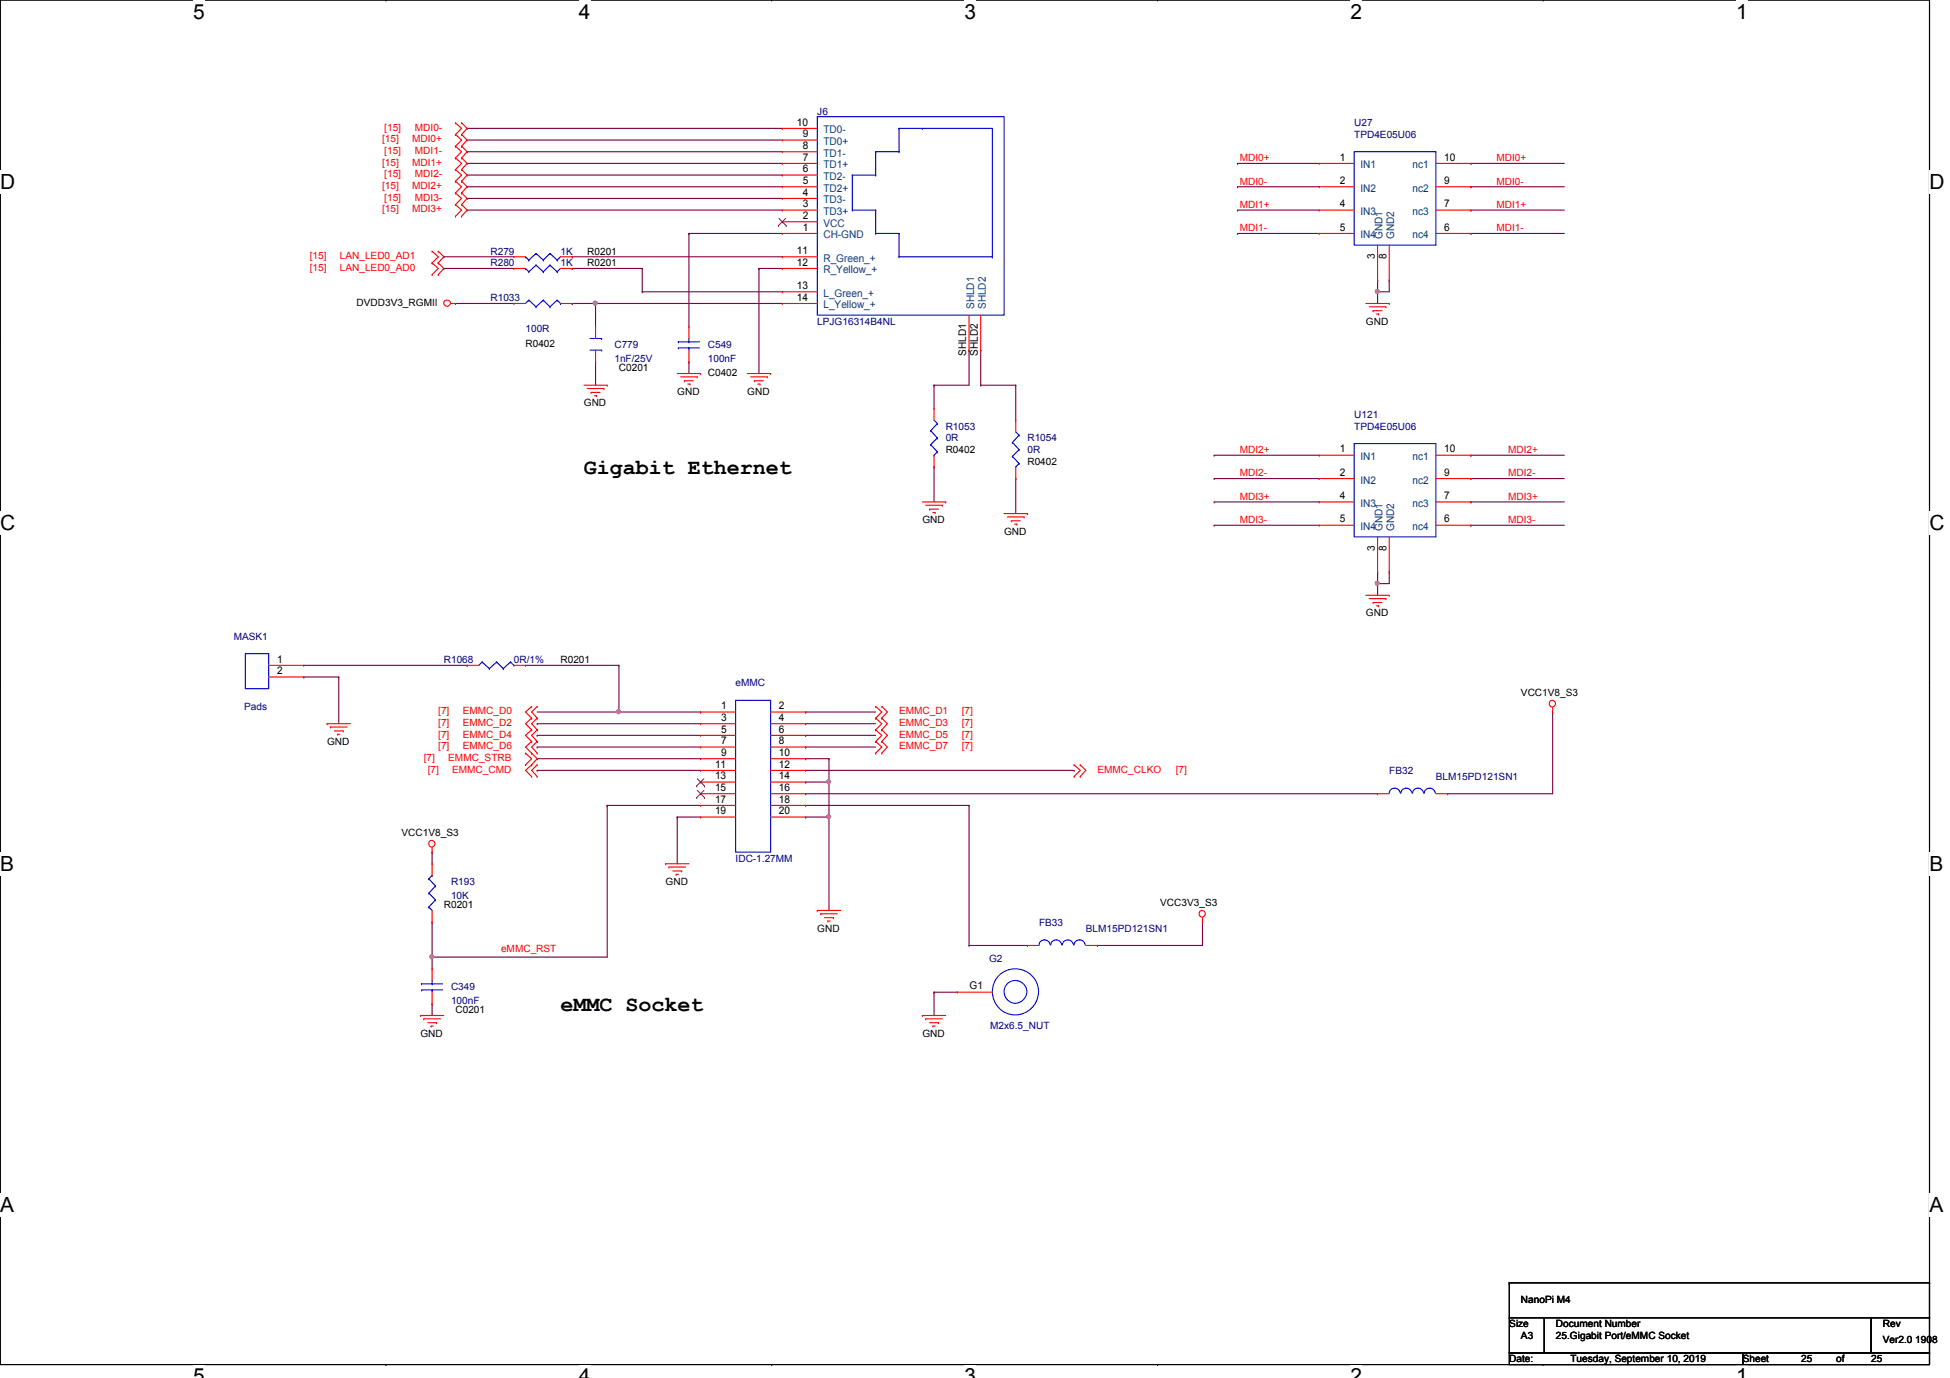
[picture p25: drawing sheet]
<svg xmlns="http://www.w3.org/2000/svg" width="297mm" height="210mm" viewBox="0 0 297 210" stroke-linecap="round" stroke-linejoin="round" font-family="sans-serif">
<defs><g id="words">
<g font-size="3.3">
<text x="88.9" y="72.2">Gigabit Ethernet</text>
<text x="85.4" y="154">eMMC Socket</text>
</g>
<g font-size="3.2">
<text x="29.4" y="2.9">5</text>
<text x="88.2" y="2.9">4</text>
<text x="146.9" y="2.9">3</text>
<text x="205.7" y="2.9">2</text>
<text x="264.5" y="2.9">1</text>
<text x="0" y="28.8">D</text>
<text x="293.9" y="28.8">D</text>
<text x="0" y="80.7">C</text>
<text x="293.9" y="80.7">C</text>
<text x="0" y="132.7">B</text>
<text x="293.9" y="132.7">B</text>
<text x="0" y="184.7">A</text>
<text x="293.9" y="184.7">A</text>
<text x="29.4" y="210.7">5</text>
<text x="88.2" y="210.7">4</text>
<text x="146.9" y="210.7">3</text>
<text x="205.7" y="210.7">2</text>
<text x="264.5" y="210.7">1</text>
</g>
<g font-size="1.6">
<text x="121.4" y="19.1">10</text>
<text x="122.3" y="22.7">8</text>
<text x="122.3" y="20.9">9</text>
<text x="122.3" y="29.8">4</text>
<text x="122.3" y="28">5</text>
<text x="122.3" y="26.2">6</text>
<text x="122.3" y="24.5">7</text>
<text x="204.1" y="24.5">1</text>
<text x="204.1" y="28">2</text>
<text x="220" y="28">9</text>
<text x="220" y="24.5">10</text>
<text x="122.3" y="35.1">1</text>
<text x="122.3" y="33.4">2</text>
<text x="122.3" y="31.6">3</text>
<text x="204.1" y="31.6">4</text>
<text x="204.1" y="35.1">5</text>
<text x="220" y="35.1">6</text>
<text x="220" y="31.6">7</text>
<text x="121.4" y="38.7">11</text>
<text x="121.4" y="40.5">12</text>
<text x="209.4" y="39.5" transform="rotate(-90 209.4 39.5)">3</text>
<text x="211.2" y="39.5" transform="rotate(-90 211.2 39.5)">8</text>
<text x="121.4" y="44">13</text>
<text x="121.4" y="45.8">14</text>
<text x="147.2" y="54.2" transform="rotate(-90 147.2 54.2)">SHLD1</text>
<text x="149" y="54.2" transform="rotate(-90 149 54.2)">SHLD2</text>
<text x="204.1" y="68.9">1</text>
<text x="220" y="68.9">10</text>
<text x="204.1" y="72.5">2</text>
<text x="204.1" y="76">4</text>
<text x="220" y="76">7</text>
<text x="220" y="72.5">9</text>
<text x="204.1" y="79.6">5</text>
<text x="209.4" y="83.9" transform="rotate(-90 209.4 83.9)">3</text>
<text x="211.2" y="83.9" transform="rotate(-90 211.2 83.9)">8</text>
<text x="220" y="79.6">6</text>
<text x="42.2" y="100.9">1</text>
<text x="42.2" y="102.7">2</text>
<text x="109.9" y="108">1</text>
<text x="109.9" y="109.8">3</text>
<text x="109.9" y="111.6">5</text>
<text x="109.9" y="113.4">7</text>
<text x="118.7" y="108">2</text>
<text x="118.7" y="109.8">4</text>
<text x="118.7" y="111.6">6</text>
<text x="118.7" y="113.4">8</text>
<text x="108.9" y="116.9">11</text>
<text x="108.9" y="118.7">13</text>
<text x="109.9" y="115.1">9</text>
<text x="118.7" y="115.1">10</text>
<text x="118.7" y="116.9">12</text>
<text x="118.7" y="118.7">14</text>
<text x="108.9" y="120.5">15</text>
<text x="108.9" y="122.3">17</text>
<text x="108.9" y="124">19</text>
<text x="118.7" y="120.5">16</text>
<text x="118.7" y="122.3">18</text>
<text x="118.7" y="124">20</text>
<text x="147.7" y="150.7">G1</text>
</g>
<g font-size="1.6" fill="#004080">
<text x="125.4" y="23.9">TD1-</text>
<text x="125.4" y="22.1">TD0+</text>
<text x="125.4" y="20.3">TD0-</text>
<text x="125.4" y="29.2">TD2+</text>
<text x="125.4" y="27.4">TD2-</text>
<text x="125.4" y="25.7">TD1+</text>
<text x="207.2" y="25.7">IN1</text>
<text x="207.2" y="29.2">IN2</text>
<text x="215.2" y="29.2">nc2</text>
<text x="215.2" y="25.7">nc1</text>
<text x="125.4" y="34.5">VCC</text>
<text x="125.4" y="32.8">TD3+</text>
<text x="125.4" y="31">TD3-</text>
<text x="207.2" y="32.8">IN3</text>
<text x="215.2" y="32.8">nc3</text>
<text x="125.4" y="36.3">CH-GND</text>
<text x="125.4" y="39.9">R_Green_+</text>
<text x="125.4" y="41.7">R_Yellow_+</text>
<text x="207.2" y="36.3">IN4</text>
<text x="210.6" y="36.4" transform="rotate(-90 210.6 36.4)">GND1</text>
<text x="212.4" y="36.4" transform="rotate(-90 212.4 36.4)">GND2</text>
<text x="215.2" y="36.3">nc4</text>
<text x="125.4" y="45.2">L_Green_+</text>
<text x="125.4" y="47">L_Yellow_+</text>
<text x="148.4" y="47.1" transform="rotate(-90 148.4 47.1)">SHLD1</text>
<text x="150.2" y="47.1" transform="rotate(-90 150.2 47.1)">SHLD2</text>
<text x="207.2" y="70.1">IN1</text>
<text x="215.2" y="70.1">nc1</text>
<text x="207.2" y="73.7">IN2</text>
<text x="207.2" y="77.2">IN3</text>
<text x="215.2" y="77.2">nc3</text>
<text x="215.2" y="73.7">nc2</text>
<text x="207.2" y="80.8">IN4</text>
<text x="210.6" y="80.9" transform="rotate(-90 210.6 80.9)">GND1</text>
<text x="212.4" y="80.9" transform="rotate(-90 212.4 80.9)">GND2</text>
<text x="215.2" y="80.8">nc4</text>
</g>
<g font-size="1.5" fill="#000080">
<text x="124.5" y="17.4">J6</text>
<text x="206.3" y="19.2">U27</text>
<text x="206.3" y="21">TPD4E05U06</text>
<text x="74.7" y="40.6">R280</text>
<text x="74.7" y="38.8">R279</text>
<text x="85.4" y="40.6">1K</text>
<text x="85.4" y="38.8">1K</text>
<text x="74.7" y="45.9">R1033</text>
<text x="80" y="50.5">100R</text>
<text x="93.6" y="53">C779</text>
<text x="107.8" y="53">C549</text>
<text x="124.5" y="49.4">LPJG16314B4NL</text>
<text x="93.6" y="55.1">1nF/25V</text>
<text x="107.8" y="55.1">100nF</text>
<text x="144.1" y="65.4">R1053</text>
<text x="206.3" y="63.7">U121</text>
<text x="206.3" y="65.4">TPD4E05U06</text>
<text x="144.1" y="67.2">0R</text>
<text x="156.5" y="67.2">R1054</text>
<text x="156.5" y="69">0R</text>
<text x="35.6" y="97.5">MASK1</text>
<text x="67.6" y="101">R1068</text>
<text x="78.3" y="101">0R/1%</text>
<text x="112.1" y="104.6">eMMC</text>
<text x="37.2" y="108.1">Pads</text>
<text x="211.6" y="117.9">FB32</text>
<text x="218.7" y="118.8">BLM15PD121SN1</text>
<text x="112.1" y="131.2">IDC-1.27MM</text>
<text x="68.7" y="134.8">R193</text>
<text x="68.7" y="136.9">10K</text>
<text x="158.3" y="141.1">FB33</text>
<text x="165.4" y="141.9">BLM15PD121SN1</text>
<text x="150.7" y="146.6">G2</text>
<text x="68.7" y="150.8">C349</text>
<text x="68.7" y="152.9">100nF</text>
<text x="150.8" y="156.8">M2x6.5_NUT</text>
</g>
<g font-size="1.5" fill="#f00">
<text x="58.2" y="21.7">[15]</text>
<text x="58.5" y="19.9">[15]</text>
<text x="58.5" y="23.5">[15]</text>
<text x="62.8" y="21.7">MDI0+</text>
<text x="63.2" y="19.9">MDI0-</text>
<text x="63.2" y="23.5">MDI1-</text>
<text x="58.2" y="25.2">[15]</text>
<text x="58.2" y="28.8">[15]</text>
<text x="58.5" y="27">[15]</text>
<text x="62.8" y="25.2">MDI1+</text>
<text x="62.8" y="28.8">MDI2+</text>
<text x="63.2" y="27">MDI2-</text>
<text x="188.8" y="24.6">MDI0+</text>
<text x="188.8" y="28.1">MDI0-</text>
<text x="228" y="24.6">MDI0+</text>
<text x="228" y="28.1">MDI0-</text>
<text x="58.2" y="32.3">[15]</text>
<text x="58.5" y="30.6">[15]</text>
<text x="62.8" y="32.3">MDI3+</text>
<text x="63.2" y="30.6">MDI3-</text>
<text x="188.8" y="31.7">MDI1+</text>
<text x="188.8" y="35.2">MDI1-</text>
<text x="228" y="31.7">MDI1+</text>
<text x="228" y="35.2">MDI1-</text>
<text x="47.2" y="39.5">[15]</text>
<text x="47.2" y="41.2">[15]</text>
<text x="51.8" y="39.5">LAN_LED0_AD1</text>
<text x="51.8" y="41.2">LAN_LED0_AD0</text>
<text x="188.8" y="69">MDI2+</text>
<text x="229.7" y="69">MDI2+</text>
<text x="188.8" y="72.6">MDI2-</text>
<text x="188.8" y="76.1">MDI3+</text>
<text x="229.7" y="72.6">MDI2-</text>
<text x="229.7" y="76.1">MDI3+</text>
<text x="188.8" y="79.7">MDI3-</text>
<text x="229.7" y="79.7">MDI3-</text>
<text x="66.8" y="108.8">[7]</text>
<text x="66.8" y="110.6">[7]</text>
<text x="66.8" y="112.4">[7]</text>
<text x="70.5" y="108.8">EMMC_D0</text>
<text x="70.5" y="110.6">EMMC_D2</text>
<text x="70.5" y="112.4">EMMC_D4</text>
<text x="136.9" y="108.8">EMMC_D1</text>
<text x="136.9" y="110.6">EMMC_D3</text>
<text x="136.9" y="112.4">EMMC_D5</text>
<text x="146.5" y="108.8">[7]</text>
<text x="146.5" y="110.6">[7]</text>
<text x="146.5" y="112.4">[7]</text>
<text x="64.6" y="115.9">[7]</text>
<text x="65.1" y="117.7">[7]</text>
<text x="66.8" y="114.1">[7]</text>
<text x="68.3" y="115.9">EMMC_STRB</text>
<text x="68.9" y="117.7">EMMC_CMD</text>
<text x="70.5" y="114.1">EMMC_D6</text>
<text x="136.9" y="114.1">EMMC_D7</text>
<text x="146.5" y="114.1">[7]</text>
<text x="167.2" y="117.7">EMMC_CLKO</text>
<text x="179.1" y="117.7">[7]</text>
<text x="76.3" y="145">eMMC_RST</text>
</g>
<g font-size="1.5">
<text x="89.4" y="40.6">R0201</text>
<text x="89.4" y="38.8">R0201</text>
<text x="54.3" y="46.6">DVDD3V3_RGMII</text>
<text x="80" y="52.8">R0402</text>
<text x="208.1" y="49.4">GND</text>
<text x="94.3" y="56.6">C0201</text>
<text x="107.8" y="57.2">C0402</text>
<text x="88.9" y="61.9">GND</text>
<text x="103.2" y="60.1">GND</text>
<text x="113.8" y="60.1">GND</text>
<text x="144.1" y="69">R0402</text>
<text x="156.5" y="70.8">R0402</text>
<text x="140.5" y="79.7">GND</text>
<text x="152.9" y="81.4">GND</text>
<text x="208.1" y="93.9">GND</text>
<text x="85.4" y="101">R0201</text>
<text x="231.7" y="106">VCC1V8_S3</text>
<text x="49.8" y="113.5">GND</text>
<text x="61.2" y="127.3">VCC1V8_S3</text>
<text x="101.4" y="134.8">GND</text>
<text x="67.6" y="138.3">R0201</text>
<text x="124.5" y="141.9">GND</text>
<text x="176.7" y="138">VCC3V3_S3</text>
<text x="69.4" y="154.3">C0201</text>
<text x="64" y="157.9">GND</text>
<text x="140.5" y="157.9">GND</text>
<text x="229.9" y="202.2">Size</text>
<text x="231.7" y="198.5">NanoPi M4</text>
<text x="231.7" y="204">A3</text>
<text x="237" y="202.2">Document Number</text>
<text x="237" y="204">25.Gigabit Port/eMMC Socket</text>
<text x="286.8" y="202.2">Rev</text>
<text x="229.9" y="207.5">Date:</text>
<text x="239.2" y="207.5">Tuesday, September 10, 2019</text>
<text x="265.5" y="207.5">Sheet</text>
<text x="274.4" y="207.5">25</text>
<text x="279.7" y="207.5">of</text>
<text x="285" y="207.5">25</text>
<text x="286.8" y="204.6">Ver2.0 1908</text>
</g>
</g></defs>
<path d="M0 0h293.9v207.9h-293.9z" fill="none" stroke="#000" stroke-width=".17"/>
<g fill="#fff">
<path d="M29.4 0h1.8v3.6h-1.8z"/>
<path d="M29.4 207.9h1.8v2h-1.8z"/>
</g>
<path d="M58.8 0h.1M58.8 207.9h.1" fill="none" stroke="#000" stroke-width=".17"/>
<g fill="#fff">
<path d="M88.2 0h1.8v3.6h-1.8z"/>
<path d="M88.2 207.9h1.8v2h-1.8z"/>
</g>
<path d="M117.6 0h.1M117.6 207.9h.1" fill="none" stroke="#000" stroke-width=".17"/>
<g fill="#fff">
<path d="M146.9 0h1.8v3.6h-1.8z"/>
<path d="M146.9 207.9h1.8v2h-1.8z"/>
</g>
<path d="M176.3 0h.1M176.3 207.9h.1" fill="none" stroke="#000" stroke-width=".17"/>
<g fill="#fff">
<path d="M205.7 0h1.8v3.6h-1.8z"/>
<path d="M205.7 207.9h1.8v2h-1.8z"/>
</g>
<path d="M235.1 0h.1M235.1 207.9h.1" fill="none" stroke="#000" stroke-width=".17"/>
<g fill="#fff">
<path d="M264.5 0h1.7v3.6h-1.7z"/>
<path d="M264.5 207.9h1.7v2h-1.7z"/>
<path d="M0 25.9h2.3v3.6h-2.3z"/>
<path d="M293.9 25.9h2.3v3.6h-2.3z"/>
<path d="M0 77.8h2.3v3.6h-2.3z"/>
<path d="M293.9 77.8h2.3v3.6h-2.3z"/>
</g>
<path d="M0 51.9h.1M293.9 51.9h.1" fill="none" stroke="#000" stroke-width=".17"/>
<g fill="#fff">
<path d="M0 129.8h2.2v3.6h-2.2z"/>
<path d="M293.9 129.8h2.1v3.6h-2.1z"/>
</g>
<path d="M0 103.9h.1M293.9 103.9h.1" fill="none" stroke="#000" stroke-width=".17"/>
<path d="M0 103.9h.1M293.9 103.9h.1" fill="none" stroke="#000" stroke-width=".15"/>
<g fill="#fff">
<path d="M0 181.8h2.2v3.6h-2.2z"/>
<path d="M293.9 181.8h2.1v3.6h-2.1z"/>
</g>
<path d="M0 155.9h.1M293.9 155.9h.1" fill="none" stroke="#000" stroke-width=".17"/>
<g fill="none" stroke="#800040" stroke-width=".17">
<path d="M67.6 39.1h.1M67.6 39.1h10.7M188.5 24.9h.1M188.5 28.4h.1M188.5 32h.1M188.5 35.6h.1M188.5 24.9h12.5M188.5 28.4h12.5M188.5 32h12.5M188.5 35.6h12.5M67.6 40.9h.1M67.6 40.9h10.7"/>
<path d="M209.8 44.4h.1M209.8 44.4v1.8M209.8 44.4h1.8"/>
</g>
<circle cx="209.8" cy="44.4" r=".31" fill="#f0f"/>
<circle cx="209.8" cy="44.4" r=".31" fill="none" stroke="#f0f" stroke-width=".17"/>
<g fill="none" stroke="#800040" stroke-width=".17">
<path d="M224.1 24.9h.1M224.1 28.4h.1M224.1 32h.1M224.1 35.6h.1M224.1 24.9h14.2M224.1 28.4h14.2M224.1 32h14.2M224.1 35.6h14.2M211.6 42.7h.1M211.6 42.7v1.7M185 69.3h.1M185 72.9h.1"/>
<path d="M185 76.5h.1M185 69.3h16M185 72.9h16M185 76.5h16M185 80h.1M185 80h16M209.8 88.9h.1M209.8 87.1h.1M209.8 87.1v3.6M211.6 87.1h.1M211.6 87.1v1.8h-1.8"/>
</g>
<circle cx="209.8" cy="88.8" r=".31" fill="#f0f"/>
<circle cx="209.8" cy="88.8" r=".31" fill="none" stroke="#f0f" stroke-width=".17"/>
<g fill="none" stroke="#800040" stroke-width=".17">
<path d="M71.2 19.6h.1M71.2 19.6h48M71.2 24.9h.1M71.2 21.3h.1M71.2 23.1h.1M71.2 28.4h.1M71.2 26.7h.1M71.2 30.2h.1M71.2 32h.1M71.2 24.9h48M71.2 21.3h48M71.2 23.1h48"/>
<path d="M71.2 28.4h48M71.2 26.7h48M71.2 30.2h48M71.2 32h48M87.2 39.1h.1M87.2 39.1h32M104.9 35.6h.1M104.9 35.6v14.2M104.9 35.6h14.3M69.4 46.2h.1M69.4 46.2h8.9M87.2 40.9h.1"/>
<path d="M87.2 40.9h10.6M97.8 40.9h.1M97.8 44.4h.1M97.8 40.9v3.5M97.8 44.4h21.4M104.9 55.1h.1M104.9 55.1v1.8M115.6 40.9h.1M115.6 40.9v16M115.6 40.9h3.6M209.8 42.7h.1M209.8 42.7v1.7"/>
<path d="M142.3 71.1h.1M142.3 71.1v5.4M224.1 69.3h.1M224.1 72.9h.1M224.1 76.5h.1M224.1 69.3h14.2M224.1 72.9h14.2M224.1 76.5h14.2M224.1 80h.1M224.1 80h14.2M81.8 110.2h.1M81.8 110.2h24.9"/>
<path d="M81.8 108.5h12.5M94.3 108.5h.1M103.2 124.5h.1M103.2 124.5h3.5M122.7 122.7h.1M122.7 122.7h24.9M126.3 124.5h.1M126.3 124.5v14.2M183.2 140.5h.1M183.2 140.5v3.5"/>
</g>
<circle cx="126.2" cy="124.4" r=".31" fill="#f0f"/>
<circle cx="126.2" cy="124.4" r=".31" fill="none" stroke="#f0f" stroke-width=".17"/>
<g fill="none" stroke="#800040" stroke-width=".17">
<path d="M81.8 117.3h.1M81.8 117.3h24.9M122.7 115.6h.1M122.7 119.1h.1M122.7 108.5h.1M122.7 110.2h.1M122.7 115.6h3.6M122.7 117.3h40.9M122.7 119.1h3.6M122.7 108.5h10.7M122.7 110.2h10.7M126.3 119.1h.1"/>
<path d="M126.3 115.6h.1M126.3 115.6v8.9h-3.6M163.6 117.3h.1M103.2 124.5h.1M103.2 124.5v7.1M122.7 124.5h.1"/>
</g>
<circle cx="126.2" cy="119.1" r=".31" fill="#f0f"/>
<circle cx="126.2" cy="119.1" r=".31" fill="none" stroke="#f0f" stroke-width=".17"/>
<g fill="none" stroke="#800040" stroke-width=".17">
<path d="M81.8 112h.1M81.8 113.8h.1M81.8 115.6h.1M81.8 112h24.9M81.8 113.8h24.9M81.8 115.6h24.9M122.7 112h.1M122.7 113.8h.1M122.7 112h10.7M122.7 113.8h10.7M236.5 108.5h.1M236.5 108.5v12.4"/>
<path d="M122.7 120.9h.1M122.7 120.9h87.1M65.8 145.8h.1M65.8 145.8v1.8M65.8 145.8h26.7"/>
</g>
<circle cx="65.8" cy="145.7" r=".31" fill="#f0f"/>
<circle cx="65.8" cy="145.7" r=".31" fill="none" stroke="#f0f" stroke-width=".17"/>
<g fill="none" stroke="#800040" stroke-width=".17">
<path d="M87.2 46.2h.1M87.2 46.2h32M90.7 46.2h.1M90.7 46.2v3.6M142.3 58.7h.1M142.3 58.7v3.5M147.6 53.3h.1M147.6 53.3v5.4h-5.3M149.4 53.3h.1M149.4 58.7h.1M149.4 58.7h5.3M149.4 53.3v5.4"/>
<path d="M154.7 58.7h.1M154.7 58.7v5.3M154.7 72.9h.1M154.7 72.9v5.3M65.8 129.8h.1M65.8 129.8v1.8M92.5 122.7h.1M92.5 122.7v23.1M92.5 122.7h14.2M65.8 152.9h.1M65.8 140.5h.1M65.8 140.5v5.3"/>
<path d="M65.8 152.9v1.8"/>
</g>
<circle cx="90.7" cy="46.2" r=".31" fill="#f0f"/>
<circle cx="90.7" cy="46.2" r=".31" fill="none" stroke="#f0f" stroke-width=".17"/>
<g fill="none" stroke="#800040" stroke-width=".17">
<path d="M90.7 55.1h.1M90.7 55.1v3.6M46.3 103.1h.1M46.3 103.1h5.3M46.3 101.3h24.9M51.6 103.1h.1M51.6 103.1v7.1M71.2 101.3h.1M94.3 108.5h.1M94.3 101.3v7.2M147.6 122.7h.1M147.6 122.7v21.3"/>
<path d="M220.5 120.9h.1M220.5 120.9h16M142.3 151.1h.1M142.3 151.1v3.6M142.3 151.1h3.5M147.6 144h.1M147.6 144h8.9M167.2 144h.1M167.2 144h16"/>
</g>
<circle cx="94.2" cy="108.4" r=".31" fill="#f0f"/>
<circle cx="94.2" cy="108.4" r=".31" fill="none" stroke="#f0f" stroke-width=".17"/>
<path d="M80 101.3h14.3M94.3 101.3h.1M94.3 108.5h12.4M106.7 108.5h.1" fill="none" stroke="#800040" stroke-width=".17"/>
<g fill="none" stroke="#f00" stroke-width=".17">
<path d="M69.4 18.7h.1M69.4 18.7l.9 .9-.9 .9M70.3 18.7h.1M70.3 18.7l.9 .9-.9 .9M119.2 19.6h.1M119.2 19.6h5.3M65.8 38.3h.1M65.8 38.3l1 .8-1 .9M66.8 38.3h.1M66.8 38.3l.8 .8-.8 .9M69.4 22.3h.1M69.4 20.5h.1"/>
<path d="M69.4 25.8h.1M69.4 24h.1M69.4 29.4h.1M69.4 27.6h.1M69.4 32.9h.1M69.4 31.2h.1M69.4 20.5l.9 .8-.9 1M69.4 24l.9 .9-.9 .9M69.4 22.3l.9 .8-.9 .9M69.4 27.6l.9 .8-.9 1M69.4 25.8l.9 .9-.9 .9M69.4 31.2l.9 .8-.9 .9"/>
<path d="M69.4 29.4l.9 .8-.9 1M70.3 20.5h.1M70.3 22.3h.1M70.3 24h.1M70.3 25.8h.1M70.3 27.6h.1M70.3 29.4h.1M70.3 31.2h.1M70.3 32.9h.1M70.3 20.5l.9 .8-.9 1M70.3 24l.9 .9-.9 .9M70.3 22.3l.9 .8-.9 .9"/>
<path d="M70.3 27.6l.9 .8-.9 1M70.3 25.8l.9 .9-.9 .9M70.3 31.2l.9 .8-.9 .9M70.3 29.4l.9 .8-.9 1M78.3 39.1h.1M78.3 39.1h1.7M85.4 39.1h1.8M87.2 39.1h.1M119.2 35.6h.1M119.2 33.8h.1M119.2 32h.1M119.2 30.2h.1"/>
<path d="M119.2 28.4h.1M119.2 26.7h.1M119.2 24.9h.1M119.2 23.1h.1M119.2 21.3h.1M119.2 39.1h.1M119.2 35.6h5.3M119.2 33.8h5.3M119.2 32h5.3M119.2 30.2h5.3M119.2 28.4h5.3M119.2 26.7h5.3"/>
<path d="M119.2 24.9h5.3M119.2 23.1h5.3M119.2 21.3h5.3M119.2 39.1h5.3M201 24.9h.1M201 28.4h.1M201 32h.1M201 35.6h.1M201 35.6h5.3M201 32h5.3M201 28.4h5.3M201 24.9h5.3"/>
<path d="M209.8 37.3v5.4M211.6 37.3v5.4M218.7 35.6h5.4M218.7 32h5.4M218.7 28.4h5.4M218.7 24.9h5.4M224.1 35.6h.1M224.1 32h.1M224.1 28.4h.1M224.1 24.9h.1M65.8 40h.1M65.8 41.8h.1"/>
<path d="M65.8 40l1 .9-1 .9M66.8 40h.1M66.8 41.8h.1M66.8 40l.8 .9-.8 .9M68.7 46.2h.7M69.4 46.2h.1M78.3 46.2h.1M78.3 40.9h.1M78.3 46.2h1.7M78.3 40.9h1.7M85.4 46.2h1.8M85.4 40.9h1.8"/>
<path d="M87.2 46.2h.1M87.2 40.9h.1M88.9 58.7h3.6M89.4 59.2h2.6M90 59.8h.1M90 59.8h1.4M90.7 55.1h.1M90.7 49.8h.1M90.7 49.8v1.8M90.7 53.3v1.8M92 59.2h.1M92.5 58.7h.1"/>
<path d="M103.2 56.9h3.5M103.7 57.4h2.5M104.3 58h.1M104.3 58h1.3M104.8 58.5h.3M104.9 55.1h.1M104.9 49.8h.1M104.9 49.8v1.8M104.9 53.3v1.8M105.1 58.5h.1M106.2 57.4h.1M106.7 56.9h.1"/>
<path d="M113.8 56.9h3.6M114.3 57.4h2.6M114.9 58h.1M114.9 58h1.4M115.4 58.5h.4M115.8 58.5h.1M116.9 57.4h.1M117.4 56.9h.1M119.2 40.9h.1M119.2 44.4h.1M119.2 46.2h.1M119.2 46.2h5.3"/>
<path d="M119.2 40.9h5.3M119.2 44.4h5.3M147.6 53.3h.1M147.6 48v5.3M149.4 53.3h.1M149.4 48v5.3M208.1 46.2h3.5M208.6 46.7h2.5M209.2 47.3h.1M209.2 47.3h1.3M209.7 47.8h.3M209.8 42.7h.1"/>
<path d="M210 47.8h.1M211.1 46.7h.1M211.6 46.2h.1M211.6 42.7h.1M90.5 60.3h.4M90.9 60.3h.1M140.5 76.5h3.6M141 77h2.5M141.6 77.6h.1M141.6 77.6h1.4M142.1 78.1h.3M142.3 62.2h.1"/>
<path d="M142.3 71.1h.1M142.3 62.2v1.8M142.3 69.3v1.8M142.4 78.1h.1M143.5 77h.1M144.1 76.5h.1M152.9 78.2h3.6M153.5 78.7h2.5M154 79.3h.1M154 79.3h1.4M154.6 79.8h.3M154.7 64h.1"/>
<path d="M154.7 72.9h.1M154.7 64v1.8M154.7 71.1v1.8M154.9 79.8h.1M156 78.7h.1M156.5 78.2h.1M201 69.3h.1M201 72.9h.1M201 76.5h.1M201 76.5h5.3M201 69.3h5.3M201 72.9h5.3"/>
<path d="M218.7 76.5h5.4M218.7 69.3h5.4M218.7 72.9h5.4M224.1 76.5h.1M224.1 72.9h.1M224.1 69.3h.1M201 80h.1M201 80h5.3M208.1 90.7h3.5M208.6 91.2h2.5M209.2 91.8h.1M209.2 91.8h1.3"/>
<path d="M209.7 92.3h.3M209.8 87.1h.1M209.8 81.8v5.3M210 92.3h.1M211.1 91.2h.1M211.6 90.7h.1M211.6 87.1h.1M211.6 81.8v5.3M218.7 80h5.4M224.1 80h.1M40.9 101.3h5.4M40.9 103.1h5.4"/>
<path d="M46.3 101.3h.1M46.3 103.1h.1M49.8 110.2h.1M49.8 110.2h3.6M50.3 110.7h.1M50.3 110.7h2.6M50.9 111.3h1.4M51.4 111.8h.1M51.4 111.8h.4M52.3 111.3h.1M71.2 101.3h.1M71.2 101.3h1.7"/>
<path d="M78.3 101.3h1.7M80 116.5h.1M80 114.7h.1M80 101.3h.1M80 114.7l1 .9-1 .9M81 118.3h.1M81 116.5h.1M81 109.4h.1M81 107.6h.1M81 111.2h.1M81 112.9h.1M81 114.7h.1"/>
<path d="M81 116.5l-1 .8 1 1M81 107.6l-1 .9 1 .9M81 109.4l-1 .8 1 1M81 111.2l-1 .8 1 .9M81 112.9l-1 .9 1.8 1.8-.8 .9M81.8 118.3h.1M81.8 116.5h.1M81.8 109.4h.1M81.8 107.6h.1M81.8 111.2h.1M81.8 112.9h.1M81.8 114.7h.1"/>
<path d="M81.8 116.5l-.8 .8 .8 1M81.8 107.6l-.8 .9 .8 .9M81.8 109.4l-.8 .8 .8 1M81.8 111.2l-.8 .8 .8 .9M81.8 112.9l-.8 .9 .8 .9M106.7 108.5h.1M106.7 110.2h.1M106.7 112h.1M106.7 113.8h.1M106.7 115.6h.1M106.7 117.3h.1M106.7 119.1h.1"/>
<path d="M106.7 110.2h5.4M106.7 108.5h5.4M106.7 112h5.4M106.7 113.8h5.4M106.7 115.6h5.4M106.7 117.3h5.4M106.7 119.1h5.4M117.4 110.2h5.3M117.4 108.5h5.3M117.4 112h5.3M117.4 113.8h5.3M117.4 115.6h5.3"/>
<path d="M117.4 117.3h5.3M117.4 119.1h5.3M122.7 108.5h.1M122.7 110.2h.1M122.7 112h.1M122.7 113.8h.1M122.7 115.6h.1M122.7 117.3h.1M122.7 119.1h.1M133.4 109.4h.1M133.4 107.6h.1M133.4 111.2h.1"/>
<path d="M133.4 112.9h.1M133.4 114.7h.1M133.4 107.6l.9 .9-.9 .9M133.4 109.4l.9 .8-.9 1M133.4 111.2l.9 .8-.9 .9M133.4 112.9l.9 .9-.9 .9M134.3 109.4h.1M134.3 107.6h.1M134.3 111.2h.1M134.3 112.9h.1M134.3 114.7h.1M134.3 107.6l.9 .9-.9 .9"/>
<path d="M134.3 109.4l.9 .8-.9 1M134.3 111.2l.9 .8-.9 .9M134.3 112.9l.9 .9-.9 .9M163.6 118.3h.1M163.6 116.5h.1M163.6 116.5l.9 .8-.9 1M164.5 118.3h.1M164.5 116.5h.1M164.5 116.5l.9 .8-.9 1M236.5 108.5h.1M236.5 107.8v.7M65.8 129.8h.1"/>
<path d="M65.8 131.6h.1M65.8 129.1v.7M65.8 131.6v1.7M65.8 138.7v1.8M101.4 131.6h.1M101.4 131.6h3.5M101.9 132.1h.1M101.9 132.1h2.5M102.5 132.7h1.3M103 133.2h.1M103 133.2h.3M103.8 132.7h.1"/>
<path d="M106.7 120.9h.1M106.7 122.7h.1M106.7 124.5h.1M106.7 120.9h5.4M106.7 122.7h5.4M106.7 124.5h5.4M117.4 120.9h5.3M117.4 122.7h5.3M117.4 124.5h5.3M122.7 120.9h.1M122.7 122.7h.1M122.7 124.5h.1"/>
<path d="M124.5 138.7h.1M124.5 138.7h3.6M125 139.2h.1M125 139.2h2.5M125.6 139.8h1.4M127 139.8h.1M183.2 139.8v.7M209.8 120.9h.1M209.8 120.9h1.8M218.7 120.9h1.8M220.5 120.9h.1M64 154.7h.1"/>
<path d="M64 154.7h3.6M64.6 155.2h.1M64.6 155.2h2.5M65.1 155.8h1.4M65.7 156.3h.1M65.7 156.3h.3M65.8 152.9h.1M65.8 147.6h.1M65.8 140.5h.1M65.8 147.6v1.8M65.8 151.1v1.8M66.5 155.8h.1"/>
<path d="M126.1 140.3h.1M126.1 140.3h.3M140.5 154.7h.1M140.5 154.7h3.6M141 155.2h.1M141 155.2h2.5M141.6 155.8h1.4M142.1 156.3h.1M142.1 156.3h.3M143 155.8h.1M145.8 151.1h.1M145.8 151.1h5.4"/>
<path d="M156.5 144h.1M156.5 144h1.8M165.4 144h1.8M167.2 144h.1M183.2 140.5h.1"/>
<circle cx="68.1" cy="46.2" r=".5"/>
<circle cx="236.4" cy="107.2" r=".5"/>
<circle cx="65.7" cy="128.5" r=".5"/>
<circle cx="183.1" cy="139.2" r=".5"/>
</g>
<path d="M229.9 195.4h.1M229.9 195.4v5.3M229.9 195.4h64M293.9 195.4h.1M293.9 195.4v5.3M229.9 200.7h5.3v5.4h-5.3zM229.9 206.1h35.6v1.8h-35.6zM235.2 200.7h49.8v5.4h-49.8zM265.5 206.1h28.4v1.8h-28.4zM285 200.7h8.9v5.4h-8.9zM293.9 200.7h.1" fill="none" stroke="#000" stroke-width=".17"/>
<g fill="none" stroke="#00f" stroke-width=".17">
<path d="M124.5 17.8h28.4v30.2h-28.4zM136.9 19.6h.1M136.9 19.6h14.3v19.5M136.9 19.6v3.5M140.5 19.6h.1M80 39.1h.1M80 39.1l.6 .5M80.6 39.6h.1M81.7 38.6h.1M81.7 38.6l1.1 1M81.7 38.6l-1.1 1M82.8 39.6h.1"/>
<path d="M83.8 38.6h.1M83.8 38.6l1.1 1M83.8 38.6l-1 1M84.9 39.6h.1M85.4 39.1l-.5 .5M129.8 26.7h.1M129.8 32h.1M129.8 26.7h3.6M129.8 26.7v5.3M129.8 32h3.6M133.4 23.1h.1M133.4 26.7h.1"/>
<path d="M133.4 32h.1M133.4 35.6h.1M133.4 23.1h3.5M133.4 23.1v3.6M133.4 32v3.6M133.4 35.6h3.5M136.9 23.1h.1M136.9 35.6h.1M136.9 39.1h.1M136.9 35.6v3.5M136.9 39.1h14.3M151.2 39.1h.1"/>
<path d="M206.3 23.1h12.4v14.2h-12.4zM80 40.9h.1M80 40.9l.6 .5M80.6 45.7h.1M80.6 41.4h.1M80.6 45.7l-.6 .5M80.6 45.7l1.1 1M81.7 46.7h.1M81.7 40.4h.1M81.7 40.4l1.1 1M81.7 40.4l-1.1 1M82.8 45.7h.1"/>
<path d="M82.8 41.4h.1M82.8 45.7l-1.1 1M82.8 45.7l1 1M83.8 46.7h.1M83.8 40.4h.1M83.8 40.4l1.1 1M83.8 40.4l-1 1M84.9 45.7h.1M84.9 41.4h.1M84.9 45.7l-1.1 1M84.9 45.7l.5 .5M85.4 46.2h.1"/>
<path d="M85.4 40.9l-.5 .5M89.9 53.3h1.7M89.9 51.6h1.7M91.6 53.3h.1M91.6 51.6h.1M103.3 52.1h.1M103.3 53h.1M103.3 52.1h3.2M103.3 53h3.2M104.9 53h.1M104.9 52.1h.1M104.9 51.6v.5"/>
<path d="M104.9 53v.3M141.8 65.6h.1M141.8 67.7h.1M141.8 65.6l1 1.1M141.8 67.7l1 1.1M142.3 69.3h.1M142.3 64l.5 .5M142.8 64.5h.1M142.8 66.7h.1M142.8 68.8h.1M142.8 64.5l-1 1.1M142.8 66.7l-1 1"/>
<path d="M142.8 68.8l-.5 .5M154.2 67.4h.1M154.2 69.5h.1M154.2 67.4l1 1.1M154.2 69.5l1 1.1M154.7 71.1h.1M154.7 65.8l.5 .5M155.2 66.3h.1M155.2 68.5h.1M155.2 70.6h.1M155.2 66.3l-1 1.1M155.2 68.5l-1 1"/>
<path d="M155.2 70.6l-.5 .5M206.3 67.6h12.4v14.2h-12.4zM37.4 99.6h3.5v5.3h-3.5zM73.4 100.8h.1M73.4 100.8l-.5 .5M73.4 100.8l1.1 1.1M74.5 101.9h.1M75.6 100.8h.1M75.6 100.8l-1.1 1.1M75.6 100.8l1.1 1.1M76.7 101.9h.1M77.8 100.8h.1"/>
<path d="M77.8 100.8l-1.1 1.1M77.8 100.8l.5 .5M78.3 101.3h.1M112.1 106.7h5.3v23.1h-5.3zM65.3 138.2h.1M65.3 136.1h.1M65.3 133.9h.1M65.3 138.2l.5 .5M65.3 136.1l1 1M65.3 133.9l1 1.1M65.8 133.3h.1M65.8 133.3l-.5 .6"/>
<path d="M66.3 137.1h.1M66.3 135h.1M66.3 137.1l-1 1.1M66.3 135l-1 1.1M211.6 120.8a.85 .85 0 0 1 .9-.7 .85 .85 0 0 1 .8 .7M213.4 120.8a.85 .85 0 0 1 .8-.7 .85 .85 0 0 1 .9 .7M215.2 120.8a.85 .85 0 0 1 .8-.7 .85 .85 0 0 1 .9 .7M217 120.8a.85 .85 0 0 1 .8-.7 .85 .85 0 0 1 .8 .7M64.2 149.9h.1M64.2 150.8h.1M64.2 149.9h3.2M64.2 150.8h3.2"/>
<path d="M65.8 150.8h.1M65.8 149.9h.1M65.8 149.4v.5M65.8 150.8v.3M158.3 143.9a.85 .85 0 0 1 .8-.7 .85 .85 0 0 1 .9 .7M160.1 143.9a.85 .85 0 0 1 .8-.7 .85 .85 0 0 1 .9 .7M161.8 143.9a.85 .85 0 0 1 .9-.7 .85 .85 0 0 1 .8 .7M163.6 143.9a.85 .85 0 0 1 .9-.7 .85 .85 0 0 1 .8 .7"/>
<circle cx="154.7" cy="151.1" r="3.5"/>
<circle cx="154.7" cy="151.1" r="1.74"/>
</g>
<path d="M118.6 34.4h.1M118.7 33.3l1.1 1.1M119.7 33.3l-1.1 1.1M119.8 34.4h.1M106.1 119.7h.1M106.2 118.6l1.1 1.1M107.2 118.6l-1.1 1.1M107.3 119.7h.1M106.1 121.5h.1M106.2 120.4l1.1 1.1M107.2 120.4l-1.1 1.1M107.3 121.5h.1" fill="none" stroke="#804000" stroke-width=".15"/>
<circle cx="209.8" cy="44.4" r=".31" fill="#f0f"/>
<circle cx="209.8" cy="44.4" r=".31" fill="none" stroke="#f0f" stroke-width=".17"/>
<circle cx="209.8" cy="88.8" r=".31" fill="#f0f"/>
<circle cx="209.8" cy="88.8" r=".31" fill="none" stroke="#f0f" stroke-width=".17"/>
<circle cx="126.2" cy="124.4" r=".31" fill="#f0f"/>
<circle cx="126.2" cy="124.4" r=".31" fill="none" stroke="#f0f" stroke-width=".17"/>
<circle cx="126.2" cy="119.1" r=".31" fill="#f0f"/>
<circle cx="126.2" cy="119.1" r=".31" fill="none" stroke="#f0f" stroke-width=".17"/>
<circle cx="65.8" cy="145.7" r=".31" fill="#f0f"/>
<circle cx="65.8" cy="145.7" r=".31" fill="none" stroke="#f0f" stroke-width=".17"/>
<circle cx="90.7" cy="46.2" r=".31" fill="#f0f"/>
<circle cx="90.7" cy="46.2" r=".31" fill="none" stroke="#f0f" stroke-width=".17"/>
<circle cx="94.2" cy="108.4" r=".31" fill="#f0f"/>
<circle cx="94.2" cy="108.4" r=".31" fill="none" stroke="#f0f" stroke-width=".17"/>
<use href="#words"/>
</svg>
